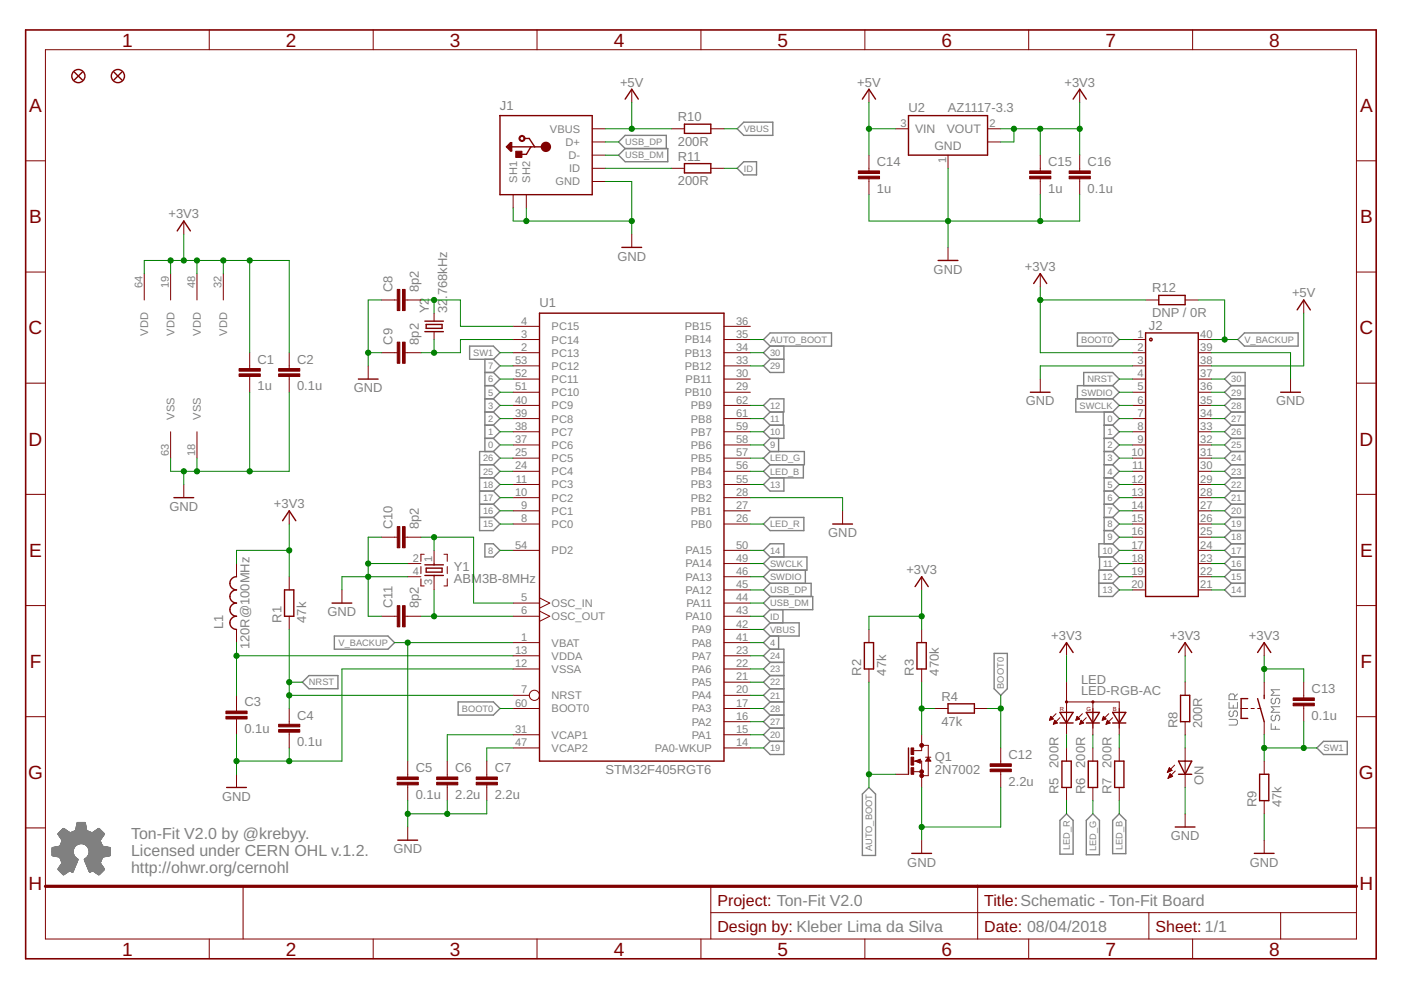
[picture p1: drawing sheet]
<svg xmlns="http://www.w3.org/2000/svg" width="297mm" height="210mm" viewBox="0 0 297 210" stroke-linecap="round" stroke-linejoin="round" font-family="sans-serif">
<defs><g id="words">
<g font-size="4" fill="#800000">
<text x="25.9" y="9.9">1</text>
<text x="60.6" y="9.9">2</text>
<text x="95.4" y="9.9">3</text>
<text x="130.1" y="9.9">4</text>
<text x="164.9" y="9.9">5</text>
<text x="199.6" y="9.9">6</text>
<text x="234.4" y="9.9">7</text>
<text x="269.1" y="9.9">8</text>
<text x="6.2" y="23.8">A</text>
<text x="288.4" y="23.8">A</text>
<text x="6.2" y="47.3">B</text>
<text x="288.4" y="47.3">B</text>
<text x="6.1" y="70.9">C</text>
<text x="288.2" y="70.9">C</text>
<text x="6.1" y="94.5">D</text>
<text x="288.2" y="94.5">D</text>
<text x="6.2" y="118">E</text>
<text x="288.4" y="118">E</text>
<text x="6.3" y="141.6">F</text>
<text x="288.5" y="141.6">F</text>
<text x="6" y="165.2">G</text>
<text x="288.1" y="165.2">G</text>
<text x="6.1" y="188.7">H</text>
<text x="288.2" y="188.7">H</text>
<text x="25.9" y="202.6">1</text>
<text x="60.6" y="202.6">2</text>
<text x="95.4" y="202.6">3</text>
<text x="130.1" y="202.6">4</text>
<text x="164.9" y="202.6">5</text>
<text x="199.6" y="202.6">6</text>
<text x="234.4" y="202.6">7</text>
<text x="269.1" y="202.6">8</text>
</g>
<g font-size="3.4" fill="#808080">
<text x="27.8" y="177.9">Ton-Fit V2.0 by @krebyy.</text>
<text x="27.8" y="181.5">Licensed under CERN OHL v.1.2.</text>
<text x="27.8" y="185.1">http://ohwr.org/cernohl</text>
</g>
<g font-size="3.4" fill="#800000">
<text x="152.1" y="192.1">Project: Ton-Fit V2.0</text>
<text x="152.1" y="197.7">Design by: Kleber Lima da Silva</text>
<text x="208.7" y="197.7">Date: 08/04/2018</text>
<text x="208.7" y="192.1">Title:Schematic - Ton-Fit Board</text>
<text x="245" y="197.7">Sheet: 1/1</text>
</g>
<g font-size="2.8" fill="#808080">
<text x="106" y="23.4">J1</text>
<text x="131.5" y="18.4">+5V</text>
<text x="181.8" y="18.4">+5V</text>
<text x="192.6" y="23.8">U2</text>
<text x="201" y="23.8">AZ1117-3.3</text>
<text x="225.7" y="18.4">+3V3</text>
<text x="143.7" y="25.7">R10</text>
<text x="143.7" y="30.9">200R</text>
<text x="143.7" y="34">R11</text>
<text x="185.9" y="35.3">C14</text>
<text x="222.2" y="35.3">C15</text>
<text x="230.6" y="35.3">C16</text>
<text x="143.7" y="39.3">200R</text>
<text x="185.9" y="40.8">1u</text>
<text x="222.2" y="40.8">1u</text>
<text x="230.6" y="40.8">0.1u</text>
<text x="35.7" y="46.3">+3V3</text>
<text x="130.9" y="55.2">GND</text>
<text x="197.9" y="58">GND</text>
<text x="217.3" y="57.5">+3V3</text>
<text x="83.2" y="61.9" transform="rotate(-90 83.2 61.9)">C8</text>
<text x="88.8" y="61.9" transform="rotate(-90 88.8 61.9)">8p2</text>
<text x="94.8" y="63.3" transform="rotate(-90 94.8 63.3)">.768kHz</text>
<text x="114.4" y="65">U1</text>
<text x="244.3" y="62">R12</text>
<text x="273.9" y="63.1">+5V</text>
<text x="90.9" y="66.4" transform="rotate(-90 90.9 66.4)">Y2</text>
<text x="94.8" y="66.4" transform="rotate(-90 94.8 66.4)">32</text>
<text x="243.6" y="69.9">J2</text>
<text x="244.3" y="67.2">DNP / 0R</text>
<text x="54.6" y="77.2">C1</text>
<text x="63" y="77.2">C2</text>
<text x="83.2" y="73.1" transform="rotate(-90 83.2 73.1)">C9</text>
<text x="88.8" y="73.1" transform="rotate(-90 88.8 73.1)">8p2</text>
<text x="54.6" y="82.7">1u</text>
<text x="63" y="82.7">0.1u</text>
<text x="75" y="83.2">GND</text>
<text x="217.5" y="86">GND</text>
<text x="270.6" y="86">GND</text>
<text x="58.1" y="107.8">+3V3</text>
<text x="35.9" y="108.3">GND</text>
<text x="83.2" y="112.2" transform="rotate(-90 83.2 112.2)">C10</text>
<text x="88.8" y="112.2" transform="rotate(-90 88.8 112.2)">8p2</text>
<text x="175.6" y="113.9">GND</text>
<text x="96.2" y="123.7">ABM3B-8MHz</text>
<text x="96.2" y="121.2">Y1</text>
<text x="192.2" y="121.7">+3V3</text>
<text x="69.4" y="130.7">GND</text>
<text x="83.2" y="129" transform="rotate(-90 83.2 129)">C11</text>
<text x="88.8" y="129" transform="rotate(-90 88.8 129)">8p2</text>
<text x="47.3" y="133.4" transform="rotate(-90 47.3 133.4)">L1</text>
<text x="52.9" y="137.7" transform="rotate(-90 52.9 137.7)">120R@100MHz</text>
<text x="59.7" y="132.1" transform="rotate(-90 59.7 132.1)">R1</text>
<text x="64.9" y="132.1" transform="rotate(-90 64.9 132.1)">47k</text>
<text x="222.9" y="135.7">+3V3</text>
<text x="248" y="135.7">+3V3</text>
<text x="264.8" y="135.7">+3V3</text>
<text x="182.6" y="143.2" transform="rotate(-90 182.6 143.2)">R2</text>
<text x="187.9" y="143.2" transform="rotate(-90 187.9 143.2)">47k</text>
<text x="193.8" y="143.2" transform="rotate(-90 193.8 143.2)">R3</text>
<text x="199" y="143.2" transform="rotate(-90 199 143.2)">470k</text>
<text x="51.8" y="149.8">C3</text>
<text x="199.6" y="148.6">R4</text>
<text x="229.2" y="147.4">LED-RGB-AC</text>
<text x="229.2" y="145">LED</text>
<text x="278.1" y="147">C13</text>
<text x="51.8" y="155.4">0.1u</text>
<text x="63" y="152.6">C4</text>
<text x="199.6" y="153.8">47k</text>
<text x="249.6" y="154.4" transform="rotate(-90 249.6 154.4)">R8</text>
<text x="254.9" y="154.4" transform="rotate(-90 254.9 154.4)">200R</text>
<text x="278.1" y="152.6">0.1u</text>
<text x="63" y="158.2">0.1u</text>
<text x="198.2" y="161.4">Q1</text>
<text x="213.8" y="161">C12</text>
<text x="88.1" y="163.8">C5</text>
<text x="96.5" y="163.8">C6</text>
<text x="104.9" y="163.8">C7</text>
<text x="128.4" y="164.2">STM32F405RGT6</text>
<text x="198.2" y="164.2">2N7002</text>
<text x="213.8" y="166.6">2.2u</text>
<text x="224.5" y="162.8" transform="rotate(-90 224.5 162.8)">200R</text>
<text x="230" y="162.8" transform="rotate(-90 230 162.8)">200R</text>
<text x="235.6" y="162.8" transform="rotate(-90 235.6 162.8)">200R</text>
<text x="255.2" y="166.4" transform="rotate(-90 255.2 166.4)">ON</text>
<text x="47.1" y="169.8">GND</text>
<text x="88.1" y="169.3">0.1u</text>
<text x="96.5" y="169.3">2.2u</text>
<text x="104.9" y="169.3">2.2u</text>
<text x="224.5" y="168.4" transform="rotate(-90 224.5 168.4)">R5</text>
<text x="230" y="168.4" transform="rotate(-90 230 168.4)">R6</text>
<text x="235.6" y="168.4" transform="rotate(-90 235.6 168.4)">R7</text>
<text x="266.4" y="171.2" transform="rotate(-90 266.4 171.2)">R9</text>
<text x="271.7" y="171.2" transform="rotate(-90 271.7 171.2)">47k</text>
<text x="248.2" y="178.1">GND</text>
<text x="83.4" y="180.9">GND</text>
<text x="192.4" y="183.7">GND</text>
<text x="265" y="183.7">GND</text>
</g>
<g font-size="2.6" fill="#808080">
<text x="194" y="28.2">VIN</text>
<text x="200.7" y="28.2">VOUT</text>
<text x="198.1" y="31.8">GND</text>
</g>
<g font-size="2.3" fill="#808080">
<text x="116.6" y="28.1">VBUS</text>
<text x="190.9" y="26.9">3</text>
<text x="209.8" y="26.9">2</text>
<text x="119.9" y="30.9">D+</text>
<text x="120.5" y="33.7">D-</text>
<text x="200.6" y="34.6" transform="rotate(-90 200.6 34.6)">1</text>
<text x="109.6" y="38.7" transform="rotate(-90 109.6 38.7)">SH1</text>
<text x="112.4" y="38.7" transform="rotate(-90 112.4 38.7)">SH2</text>
<text x="117.8" y="39.3">GND</text>
<text x="120.6" y="36.5">ID</text>
<text x="30.2" y="61" transform="rotate(-90 30.2 61)">64</text>
<text x="35.8" y="61" transform="rotate(-90 35.8 61)">19</text>
<text x="41.4" y="61" transform="rotate(-90 41.4 61)">48</text>
<text x="47" y="61" transform="rotate(-90 47 61)">32</text>
<text x="31.4" y="71.1" transform="rotate(-90 31.4 71.1)">VDD</text>
<text x="37" y="71.1" transform="rotate(-90 37 71.1)">VDD</text>
<text x="42.6" y="71.1" transform="rotate(-90 42.6 71.1)">VDD</text>
<text x="48.2" y="71.1" transform="rotate(-90 48.2 71.1)">VDD</text>
<text x="110.5" y="71.6">3</text>
<text x="110.5" y="68.8">4</text>
<text x="117" y="70">PC15</text>
<text x="145.2" y="70">PB15</text>
<text x="156.1" y="71.6">35</text>
<text x="156.1" y="68.8">36</text>
<text x="241.2" y="71.6">1</text>
<text x="254.5" y="71.6">40</text>
<text x="109.2" y="77.2">53</text>
<text x="110.5" y="74.4">2</text>
<text x="117" y="75.6">PC13</text>
<text x="117" y="72.8">PC14</text>
<text x="145.2" y="75.6">PB13</text>
<text x="145.2" y="72.8">PB14</text>
<text x="156.1" y="77.2">33</text>
<text x="156.1" y="74.4">34</text>
<text x="241.2" y="74.4">2</text>
<text x="241.2" y="77.2">3</text>
<text x="254.5" y="77.2">38</text>
<text x="254.5" y="74.4">39</text>
<text x="109.2" y="82.8">51</text>
<text x="109.2" y="80">52</text>
<text x="117" y="81.2">PC11</text>
<text x="117" y="78.4">PC12</text>
<text x="145.2" y="78.4">PB12</text>
<text x="145.4" y="81.2">PB11</text>
<text x="156.1" y="82.8">29</text>
<text x="156.1" y="80">30</text>
<text x="241.2" y="80">4</text>
<text x="241.2" y="82.8">5</text>
<text x="254.5" y="82.8">36</text>
<text x="254.5" y="80">37</text>
<text x="37" y="89" transform="rotate(-90 37 89)">VSS</text>
<text x="42.6" y="89" transform="rotate(-90 42.6 89)">VSS</text>
<text x="109.2" y="88.4">39</text>
<text x="109.2" y="85.6">40</text>
<text x="117" y="89.6">PC8</text>
<text x="117" y="86.8">PC9</text>
<text x="117" y="84">PC10</text>
<text x="145.2" y="84">PB10</text>
<text x="146.5" y="89.6">PB8</text>
<text x="146.5" y="86.8">PB9</text>
<text x="156.1" y="88.4">61</text>
<text x="156.1" y="85.6">62</text>
<text x="241.2" y="85.6">6</text>
<text x="241.2" y="88.4">7</text>
<text x="254.5" y="88.4">34</text>
<text x="254.5" y="85.6">35</text>
<text x="109.2" y="94">37</text>
<text x="109.2" y="91.2">38</text>
<text x="117" y="95.2">PC6</text>
<text x="117" y="92.4">PC7</text>
<text x="146.5" y="95.2">PB6</text>
<text x="146.5" y="92.4">PB7</text>
<text x="156.1" y="94">58</text>
<text x="156.1" y="91.2">59</text>
<text x="241.2" y="91.2">8</text>
<text x="241.2" y="94">9</text>
<text x="254.5" y="94">32</text>
<text x="254.5" y="91.2">33</text>
<text x="35.8" y="96.7" transform="rotate(-90 35.8 96.7)">63</text>
<text x="41.4" y="96.7" transform="rotate(-90 41.4 96.7)">18</text>
<text x="109.2" y="99.5">24</text>
<text x="109.2" y="96.7">25</text>
<text x="117" y="100.8">PC4</text>
<text x="117" y="98">PC5</text>
<text x="146.5" y="100.8">PB4</text>
<text x="146.5" y="98">PB5</text>
<text x="156.1" y="99.5">56</text>
<text x="156.1" y="96.7">57</text>
<text x="239.9" y="96.7">10</text>
<text x="240.1" y="99.5">11</text>
<text x="254.5" y="99.5">30</text>
<text x="254.5" y="96.7">31</text>
<text x="109.2" y="105.1">10</text>
<text x="109.4" y="102.3">11</text>
<text x="110.5" y="107.9">9</text>
<text x="117" y="106.4">PC2</text>
<text x="117" y="103.6">PC3</text>
<text x="146.5" y="106.3">PB2</text>
<text x="146.5" y="103.6">PB3</text>
<text x="156.1" y="107.9">27</text>
<text x="156.1" y="105.1">28</text>
<text x="156.1" y="102.3">55</text>
<text x="239.9" y="102.3">12</text>
<text x="239.9" y="105.1">13</text>
<text x="239.9" y="107.9">14</text>
<text x="254.5" y="107.9">27</text>
<text x="254.5" y="105.1">28</text>
<text x="254.5" y="102.3">29</text>
<text x="110.5" y="110.7">8</text>
<text x="117" y="111.9">PC0</text>
<text x="117" y="109.1">PC1</text>
<text x="146.5" y="111.9">PB0</text>
<text x="146.5" y="109.1">PB1</text>
<text x="156.1" y="110.7">26</text>
<text x="239.9" y="110.7">15</text>
<text x="239.9" y="113.5">16</text>
<text x="254.5" y="113.5">25</text>
<text x="254.5" y="110.7">26</text>
<text x="87.5" y="119.1">2</text>
<text x="91.7" y="119.1" transform="rotate(-90 91.7 119.1)">1</text>
<text x="109.2" y="116.3">54</text>
<text x="117" y="117.5">PD2</text>
<text x="145.4" y="117.5">PA15</text>
<text x="156.1" y="119.1">49</text>
<text x="156.1" y="116.3">50</text>
<text x="239.9" y="116.3">17</text>
<text x="239.9" y="119.1">18</text>
<text x="254.5" y="119.1">23</text>
<text x="254.5" y="116.3">24</text>
<text x="87.5" y="121.9">4</text>
<text x="91.7" y="124" transform="rotate(-90 91.7 124)">3</text>
<text x="145.4" y="123.1">PA13</text>
<text x="145.4" y="120.3">PA14</text>
<text x="145.4" y="125.9">PA12</text>
<text x="156.1" y="121.9">46</text>
<text x="156.1" y="124.7">45</text>
<text x="239.9" y="121.9">19</text>
<text x="239.9" y="124.7">20</text>
<text x="254.5" y="124.7">21</text>
<text x="254.5" y="121.9">22</text>
<text x="110.5" y="127.5">5</text>
<text x="110.5" y="130.3">6</text>
<text x="117" y="128.7">OSC_IN</text>
<text x="117" y="131.5">OSC_OUT</text>
<text x="145.4" y="131.5">PA10</text>
<text x="145.5" y="128.7">PA11</text>
<text x="156.1" y="130.3">43</text>
<text x="156.1" y="127.5">44</text>
<text x="110.5" y="135.9">1</text>
<text x="117" y="137.1">VBAT</text>
<text x="146.7" y="134.3">PA9</text>
<text x="146.7" y="137.1">PA8</text>
<text x="156.1" y="133.1">42</text>
<text x="156.1" y="135.9">41</text>
<text x="109.2" y="138.6">13</text>
<text x="109.2" y="141.4">12</text>
<text x="117" y="139.9">VDDA</text>
<text x="117" y="142.7">VSSA</text>
<text x="146.7" y="142.7">PA6</text>
<text x="146.7" y="139.9">PA7</text>
<text x="156.1" y="141.4">22</text>
<text x="156.1" y="138.6">23</text>
<text x="109.2" y="149.8">60</text>
<text x="110.5" y="147">7</text>
<text x="117" y="148.3">NRST</text>
<text x="146.7" y="148.3">PA4</text>
<text x="146.7" y="145.5">PA5</text>
<text x="156.1" y="149.8">17</text>
<text x="156.1" y="147">20</text>
<text x="156.1" y="144.2">21</text>
<text x="109.2" y="155.4">31</text>
<text x="117" y="151">BOOT0</text>
<text x="146.7" y="153.8">PA2</text>
<text x="146.7" y="151">PA3</text>
<text x="156.1" y="155.4">15</text>
<text x="156.1" y="152.6">16</text>
<text x="109.2" y="158.2">47</text>
<text x="117" y="156.6">VCAP1</text>
<text x="117" y="159.4">VCAP2</text>
<text x="138.8" y="159.4">PA0-WKUP</text>
<text x="146.7" y="156.6">PA1</text>
<text x="156.1" y="158.2">14</text>
</g>
<g font-size="2" fill="#808080">
<text x="157.7" y="28">VBUS</text>
<text x="132.5" y="30.8">USB_DP</text>
<text x="132.5" y="33.6">USB_DM</text>
<text x="157.7" y="36.4">ID</text>
<text x="100.3" y="75.5">SW1</text>
<text x="163.3" y="72.7">AUTO_BOOT</text>
<text x="163.3" y="75.5">30</text>
<text x="229.2" y="72.7">BOOT0</text>
<text x="263.8" y="72.7">V_BACKUP</text>
<text x="103.5" y="83.9">5</text>
<text x="103.5" y="78.3">7</text>
<text x="103.5" y="81.1">6</text>
<text x="163.3" y="78.3">29</text>
<text x="229.2" y="83.9">SWDIO</text>
<text x="230.6" y="81.1">NRST</text>
<text x="261.1" y="83.9">29</text>
<text x="261.1" y="81.1">30</text>
<text x="103.5" y="89.5">2</text>
<text x="103.5" y="86.7">3</text>
<text x="163.3" y="89.5">11</text>
<text x="163.3" y="86.7">12</text>
<text x="228.9" y="86.7">SWCLK</text>
<text x="234.8" y="89.5">0</text>
<text x="261.1" y="86.7">28</text>
<text x="261.1" y="89.5">27</text>
<text x="103.5" y="92.2">1</text>
<text x="103.5" y="95">0</text>
<text x="163.3" y="92.2">10</text>
<text x="163.3" y="95">9</text>
<text x="234.8" y="92.2">1</text>
<text x="234.8" y="95">2</text>
<text x="261.1" y="92.2">26</text>
<text x="261.1" y="95">25</text>
<text x="102.4" y="97.8">26</text>
<text x="102.4" y="100.6">25</text>
<text x="163.3" y="97.8">LED_G</text>
<text x="163.3" y="100.6">LED_B</text>
<text x="234.8" y="97.8">3</text>
<text x="234.8" y="100.6">4</text>
<text x="261.1" y="97.8">24</text>
<text x="261.1" y="100.6">23</text>
<text x="102.4" y="103.4">18</text>
<text x="102.4" y="106.2">17</text>
<text x="163.3" y="103.4">13</text>
<text x="234.8" y="103.4">5</text>
<text x="234.8" y="106.2">6</text>
<text x="261.1" y="103.4">22</text>
<text x="261.1" y="106.2">21</text>
<text x="102.4" y="111.8">15</text>
<text x="102.4" y="109">16</text>
<text x="163.3" y="111.8">LED_R</text>
<text x="234.8" y="111.8">8</text>
<text x="234.8" y="109">7</text>
<text x="261.1" y="109">20</text>
<text x="261.1" y="111.8">19</text>
<text x="103.5" y="117.4">8</text>
<text x="163.3" y="117.4">14</text>
<text x="233.7" y="117.4">10</text>
<text x="234.8" y="114.6">9</text>
<text x="261.1" y="114.6">18</text>
<text x="261.1" y="117.4">17</text>
<text x="163.3" y="125.8">USB_DP</text>
<text x="163.3" y="123">SWDIO</text>
<text x="163.3" y="120.2">SWCLK</text>
<text x="233.7" y="123">12</text>
<text x="233.7" y="125.8">13</text>
<text x="233.9" y="120.2">11</text>
<text x="261.1" y="125.8">14</text>
<text x="261.1" y="123">15</text>
<text x="261.1" y="120.2">16</text>
<text x="163.3" y="128.6">USB_DM</text>
<text x="163.3" y="131.4">ID</text>
<text x="71.8" y="136.9">V_BACKUP</text>
<text x="163.3" y="134.1">VBUS</text>
<text x="163.3" y="136.9">4</text>
<text x="163.3" y="139.7">24</text>
<text x="163.3" y="142.5">23</text>
<text x="65.5" y="145.3">NRST</text>
<text x="163.3" y="145.3">22</text>
<text x="163.3" y="148.1">21</text>
<text x="212.9" y="146" transform="rotate(-90 212.9 146)">BOOT0</text>
<text x="97.9" y="150.9">BOOT0</text>
<text x="163.3" y="150.9">28</text>
<text x="163.3" y="153.7">27</text>
<text x="163.3" y="156.5">20</text>
<text x="163.3" y="159.3">19</text>
<text x="280.6" y="159.3">SW1</text>
<text x="184.9" y="180.5" transform="rotate(-90 184.9 180.5)">AUTO_BOOT</text>
<text x="226.8" y="180.3" transform="rotate(-90 226.8 180.3)">LED_R</text>
<text x="232.4" y="180.4" transform="rotate(-90 232.4 180.4)">LED_G</text>
<text x="238" y="180.2" transform="rotate(-90 238 180.2)">LED_B</text>
</g>
<g font-size="1.2" fill="#800000">
<text x="224.7" y="150.8">R</text>
<text x="230.3" y="150.8">G</text>
<text x="235.9" y="150.8">B</text>
</g>
</g></defs>
<g fill="#808080" stroke="#808080" stroke-width=".21">
<path d="M13.4 185.4l.1 .1z"/>
<path d="M20.9 185.4l.1 .1z"/>
<path d="M13.4 185.4l.2 .1z"/>
<path d="M20.8 185.4l.3 .1z"/>
<path d="M13.3 185.4h.4z"/>
<path d="M20.8 185.4h.3z"/>
<path d="M20.7 185.4h.4z"/>
<path d="M13.3 185.3l.4 .1z"/>
<path d="M20.7 185.3l.5 .1z"/>
<path d="M13.2 185.3h.6z"/>
<path d="M20.6 185.3h.6z"/>
<path d="M20.6 185.3h.7z"/>
<path d="M13.2 185.2l.7 .1z"/>
<path d="M20.6 185.2l.7 .1z"/>
<path d="M13.1 185.2h.8z"/>
<path d="M20.5 185.2h.8z"/>
<path d="M13.1 185.2h.9z"/>
<path d="M13.1 185.1l.9 .1z"/>
<path d="M20.4 185.1l.9 .1z"/>
<path d="M13 185.1h1.1z"/>
<path d="M20.4 185.1h1z"/>
<path d="M20.3 185.1h1.1z"/>
<path d="M13 185l1.2 .1z"/>
<path d="M20.3 185l1.2 .1z"/>
<path d="M13 185h1.2z"/>
<path d="M20.2 185h1.3z"/>
<path d="M12.9 185h1.4z"/>
<path d="M12.9 184.9l1.4 .1z"/>
<path d="M20.1 184.9l1.4 .1z"/>
<path d="M12.8 184.9l1.5 .1z"/>
<path d="M15.3 184.9l.1 .1z"/>
<path d="M20.1 184.9l1.5 .1z"/>
<path d="M12.8 184.9h1.6z"/>
<path d="M15.3 184.9h.2z"/>
<path d="M19 184.9h.1z"/>
<path d="M20 184.9h1.6z"/>
<path d="M12.8 184.8l1.6 .1z"/>
<path d="M15.2 184.8l.3 .1z"/>
<path d="M19 184.8l.2 .1z"/>
<path d="M20 184.8l1.6 .1z"/>
<path d="M12.8 184.8l1.7 .1z"/>
<path d="M18.9 184.8l.3 .1z"/>
<path d="M20 184.8l1.7 .1z"/>
<path d="M12.7 184.8h1.8z"/>
<path d="M15.1 184.8h.4z"/>
<path d="M18.9 184.8h.4z"/>
<path d="M19.9 184.8h1.8z"/>
<path d="M15 184.8h.5z"/>
<path d="M18.9 184.8h.5z"/>
<path d="M12.7 184.7l1.9 .1z"/>
<path d="M15 184.7l.5 .1z"/>
<path d="M18.9 184.7l.5 .1z"/>
<path d="M19.8 184.7l1.9 .1z"/>
<path d="M14.9 184.7l.6 .1z"/>
<path d="M18.9 184.7l.6 .1z"/>
<path d="M19.8 184.7l2 .1z"/>
<path d="M12.6 184.7h2.1z"/>
<path d="M14.9 184.7h.6z"/>
<path d="M18.9 184.7h.6z"/>
<path d="M19.8 184.7h2z"/>
<path d="M14.8 184.7h.8z"/>
<path d="M18.9 184.7h.7z"/>
<path d="M19.7 184.7h2.1z"/>
<path d="M12.6 184.6l3 .1z"/>
<path d="M18.9 184.6l3 .1z"/>
<path d="M12.6 184.6h3z"/>
<path d="M18.8 184.6h3.1z"/>
<path d="M12.5 184.6h3.1z"/>
<path d="M12.5 184.5l3.1 .1z"/>
<path d="M18.8 184.5l3.2 .1z"/>
<path d="M12.4 184.5h3.2z"/>
<path d="M18.8 184.5h3.2z"/>
<path d="M12.4 184.4l3.2 .1z"/>
<path d="M18.8 184.4l3.2 .1z"/>
<path d="M12.4 184.4h3.3z"/>
<path d="M18.7 184.4h3.4z"/>
<path d="M12.3 184.4h3.4z"/>
<path d="M18.8 184.4h3.3z"/>
<path d="M12.3 184.3l3.4 .1z"/>
<path d="M18.7 184.3l3.4 .1z"/>
<path d="M12.3 184.3h3.4z"/>
<path d="M18.7 184.3h3.5z"/>
<path d="M18.7 184.3h3.4z"/>
<path d="M12.3 184.2l3.4 .1z"/>
<path d="M18.7 184.2l3.4 .1z"/>
<path d="M12.3 184.2h3.5z"/>
<path d="M18.7 184.2h3.4z"/>
<path d="M12.3 184.1l3.5 .1z"/>
<path d="M18.6 184.1l3.5 .1z"/>
<path d="M12.4 184.1h3.4z"/>
<path d="M18.6 184.1h3.5z"/>
<path d="M18.6 184.1h3.4z"/>
<path d="M12.4 184l3.4 .1z"/>
<path d="M18.6 184l3.4 .1z"/>
<path d="M12.4 184h3.4z"/>
<path d="M18.6 184h3.4z"/>
<path d="M12.5 184h3.4z"/>
<path d="M18.6 184h3.3z"/>
<path d="M12.5 183.9l3.3 .1z"/>
<path d="M18.5 183.9l3.4 .1z"/>
<path d="M12.5 183.9h3.4z"/>
<path d="M18.6 183.9h3.3z"/>
<path d="M18.5 183.9h3.4z"/>
<path d="M12.6 183.8l3.3 .1z"/>
<path d="M18.5 183.8l3.4 .1z"/>
<path d="M12.6 183.8h3.3z"/>
<path d="M18.5 183.8h3.3z"/>
<path d="M12.6 183.7l3.3 .1z"/>
<path d="M18.5 183.7l3.3 .1z"/>
<path d="M12.6 183.7h3.4z"/>
<path d="M18.5 183.7h3.3z"/>
<path d="M12.7 183.7h3.3z"/>
<path d="M18.4 183.7h3.3z"/>
<path d="M12.7 183.6l3.3 .1z"/>
<path d="M18.5 183.6l3.2 .1z"/>
<path d="M12.7 183.6h3.3z"/>
<path d="M18.4 183.6h3.3z"/>
<path d="M12.7 183.5l3.3 .1z"/>
<path d="M18.4 183.5l3.3 .1z"/>
<path d="M12.8 183.5l3.2 .1z"/>
<path d="M18.4 183.5l3.2 .1z"/>
<path d="M12.8 183.5h3.2z"/>
<path d="M18.4 183.5h3.2z"/>
<path d="M12.8 183.4l3.3 .1z"/>
<path d="M18.4 183.4l3.2 .1z"/>
<path d="M18.3 183.4l3.3 .1z"/>
<path d="M12.8 183.4h3.3z"/>
<path d="M18.3 183.4h3.2z"/>
<path d="M12.9 183.3l3.2 .1z"/>
<path d="M18.3 183.3l3.2 .1z"/>
<path d="M13 183.3h3.1z"/>
<path d="M18.3 183.3h3.2z"/>
<path d="M13 183.2l3.2 .1z"/>
<path d="M18.3 183.2l3.2 .1z"/>
<path d="M13 183.2h3.2z"/>
<path d="M18.3 183.2h3.1z"/>
<path d="M18.2 183.2h3.2z"/>
<path d="M13.1 183.1l3.1 .1z"/>
<path d="M18.2 183.1l3.2 .1z"/>
<path d="M13.1 183.1h3.1z"/>
<path d="M18.2 183.1h3.2z"/>
<path d="M13.1 183l3.1 .1z"/>
<path d="M18.2 183l3.1 .1z"/>
<path d="M13.1 183h3.1z"/>
<path d="M18.2 183h3.1z"/>
<path d="M13.1 183h3.2z"/>
<path d="M13.1 182.9l3.2 .1z"/>
<path d="M18.1 182.9l3.2 .1z"/>
<path d="M13.1 182.9h3.2z"/>
<path d="M18.1 182.9h3.2z"/>
<path d="M13.1 182.8l3.2 .1z"/>
<path d="M18.1 182.8l3.2 .1z"/>
<path d="M13.1 182.8h3.2z"/>
<path d="M18.1 182.8h3.2z"/>
<path d="M13.1 182.7l3.3 .1z"/>
<path d="M18.1 182.7l3.2 .1z"/>
<path d="M13 182.7l3.4 .1z"/>
<path d="M18 182.7l3.4 .1z"/>
<path d="M13 182.7h3.4z"/>
<path d="M18 182.7h3.4z"/>
<path d="M13 182.6l3.4 .1z"/>
<path d="M18 182.6l3.4 .1z"/>
<path d="M13 182.6h3.4z"/>
<path d="M18 182.6h3.4z"/>
<path d="M13 182.5l3.4 .1z"/>
<path d="M18 182.5l3.4 .1z"/>
<path d="M13 182.5h3.4z"/>
<path d="M18 182.5h3.4z"/>
<path d="M13 182.5h3.5z"/>
<path d="M17.9 182.5h3.6z"/>
<path d="M12.9 182.4l3.6 .1z"/>
<path d="M17.9 182.4l3.6 .1z"/>
<path d="M12.9 182.4h3.6z"/>
<path d="M17.9 182.4h3.6z"/>
<path d="M12.9 182.3l3.6 .1z"/>
<path d="M17.9 182.3l3.6 .1z"/>
<path d="M12.9 182.3h3.6z"/>
<path d="M17.9 182.3h3.6z"/>
<path d="M12.9 182.2l3.7 .1z"/>
<path d="M17.8 182.2l3.8 .1z"/>
<path d="M12.9 182.2h3.7z"/>
<path d="M17.9 182.2h3.7z"/>
<path d="M12.8 182.2h3.8z"/>
<path d="M12.8 182.1l3.7 .1z"/>
<path d="M17.9 182.1l3.7 .1z"/>
<path d="M12.8 182.1h3.6z"/>
<path d="M18 182.1h3.6z"/>
<path d="M12.8 182l3.5 .1z"/>
<path d="M18.1 182l3.5 .1z"/>
<path d="M18.1 182l3.6 .1z"/>
<path d="M12.7 182h3.6z"/>
<path d="M18.1 182h3.6z"/>
<path d="M12.8 181.9l3.4 .1z"/>
<path d="M18.2 181.9l3.5 .1z"/>
<path d="M12.7 181.9l3.5 .1z"/>
<path d="M12.7 181.9h3.5z"/>
<path d="M18.2 181.9h3.5z"/>
<path d="M12.7 181.9h3.4z"/>
<path d="M18.3 181.9h3.4z"/>
<path d="M12.7 181.8l3.4 .1z"/>
<path d="M18.3 181.8l3.4 .1z"/>
<path d="M12.7 181.8h3.4z"/>
<path d="M18.4 181.8h3.3z"/>
<path d="M12.7 181.8h3.3z"/>
<path d="M18.4 181.8h3.4z"/>
<path d="M12.6 181.7l3.4 .1z"/>
<path d="M18.4 181.7l3.4 .1z"/>
<path d="M12.6 181.7h3.4z"/>
<path d="M18.5 181.7h3.3z"/>
<path d="M12.5 181.7h3.4z"/>
<path d="M18.5 181.7h3.5z"/>
<path d="M12.3 181.7h3.6z"/>
<path d="M18.5 181.7h3.6z"/>
<path d="M12.1 181.6l3.8 .1z"/>
<path d="M18.5 181.6l3.7 .1z"/>
<path d="M12 181.6h3.8z"/>
<path d="M18.6 181.6h3.8z"/>
<path d="M11.9 181.6h3.9z"/>
<path d="M18.6 181.6h4z"/>
<path d="M11.7 181.5l4.1 .1z"/>
<path d="M18.6 181.5l4.1 .1z"/>
<path d="M11.6 181.5h4.2z"/>
<path d="M18.6 181.5h4.3z"/>
<path d="M11.4 181.5h4.4z"/>
<path d="M18.6 181.5h4.4z"/>
<path d="M11.2 181.4l4.6 .1z"/>
<path d="M18.6 181.4l4.6 .1z"/>
<path d="M11.1 181.4l4.6 .1z"/>
<path d="M18.6 181.4l4.7 .1z"/>
<path d="M11.1 181.4h4.6z"/>
<path d="M18.7 181.4h4.6z"/>
<path d="M11 181.4h4.7z"/>
<path d="M11 181.3l4.7 .1z"/>
<path d="M18.7 181.3l4.7 .1z"/>
<path d="M11 181.3h4.7z"/>
<path d="M18.7 181.3h4.7z"/>
<path d="M11 181.2l4.7 .1z"/>
<path d="M18.8 181.2l4.6 .1z"/>
<path d="M11 181.2h4.7z"/>
<path d="M18.8 181.2h4.6z"/>
<path d="M11 181.2h4.6z"/>
<path d="M11 181.1l4.6 .1z"/>
<path d="M18.8 181.1l4.6 .1z"/>
<path d="M11 181.1h4.6z"/>
<path d="M18.8 181.1h4.6z"/>
<path d="M11 181l4.6 .1z"/>
<path d="M18.8 181l4.6 .1z"/>
<path d="M11 181h4.6z"/>
<path d="M18.8 181h4.6z"/>
<path d="M18.9 181h4.5z"/>
<path d="M11 180.9l4.6 .1z"/>
<path d="M18.9 180.9l4.5 .1z"/>
<path d="M11 180.9h4.5z"/>
<path d="M18.9 180.9h4.5z"/>
<path d="M11 180.8l4.5 .1z"/>
<path d="M18.9 180.8l4.5 .1z"/>
<path d="M11 180.8h4.5z"/>
<path d="M18.9 180.8h4.5z"/>
<path d="M11 180.7l4.5 .1z"/>
<path d="M18.9 180.7l4.5 .1z"/>
<path d="M11 180.7h4.5z"/>
<path d="M18.9 180.7h4.5z"/>
<path d="M11 180.6l4.5 .1z"/>
<path d="M18.9 180.6l4.5 .1z"/>
<path d="M11 180.6h4.5z"/>
<path d="M18.9 180.6h4.5z"/>
<path d="M11 180.5l4.5 .1z"/>
<path d="M18.9 180.5l4.5 .1z"/>
<path d="M11 180.5h4.5z"/>
<path d="M18.9 180.5h4.5z"/>
<path d="M11 180.4l4.5 .1z"/>
<path d="M18.9 180.4l4.5 .1z"/>
<path d="M11 180.4h4.5z"/>
<path d="M18.9 180.4h4.5z"/>
<path d="M11 180.3l4.5 .1z"/>
<path d="M18.9 180.3l4.5 .1z"/>
<path d="M11 180.3h4.5z"/>
<path d="M18.9 180.3h4.5z"/>
<path d="M11 180.2l4.5 .1z"/>
<path d="M18.9 180.2l4.5 .1z"/>
<path d="M11 180.2h4.5z"/>
<path d="M18.9 180.2h4.5z"/>
<path d="M11 180.2h4.6z"/>
<path d="M11 180.1l4.6 .1z"/>
<path d="M18.8 180.1l4.6 .1z"/>
<path d="M11 180.1h4.6z"/>
<path d="M18.8 180.1h4.6z"/>
<path d="M11 180l4.6 .1z"/>
<path d="M18.8 180l4.6 .1z"/>
<path d="M11 180h4.6z"/>
<path d="M18.8 180h4.6z"/>
<path d="M11 179.9l4.6 .1z"/>
<path d="M18.8 179.9l4.6 .1z"/>
<path d="M11 179.9h4.7z"/>
<path d="M18.7 179.9h4.7z"/>
<path d="M11 179.8l4.7 .1z"/>
<path d="M18.7 179.8l4.7 .1z"/>
<path d="M11 179.8h4.7z"/>
<path d="M18.7 179.8h4.7z"/>
<path d="M11 179.7l4.7 .1z"/>
<path d="M18.7 179.7l4.6 .1z"/>
<path d="M11.1 179.7h4.6z"/>
<path d="M18.7 179.7h4.7z"/>
<path d="M18.6 179.7h4.7z"/>
<path d="M11.2 179.7h4.5z"/>
<path d="M18.6 179.7h4.6z"/>
<path d="M11.3 179.6l4.5 .1z"/>
<path d="M18.6 179.6l4.5 .1z"/>
<path d="M11.5 179.6h4.3z"/>
<path d="M18.6 179.6h4.3z"/>
<path d="M11.6 179.6h4.2z"/>
<path d="M18.6 179.6h4.2z"/>
<path d="M11.8 179.6h4z"/>
<path d="M18.6 179.6h4z"/>
<path d="M11.9 179.5l4 .1z"/>
<path d="M18.6 179.5l3.9 .1z"/>
<path d="M12.1 179.5h3.8z"/>
<path d="M18.5 179.5h3.8z"/>
<path d="M12.3 179.5h3.6z"/>
<path d="M18.5 179.5h3.7z"/>
<path d="M12.4 179.4l3.5 .1z"/>
<path d="M18.5 179.4l3.5 .1z"/>
<path d="M12.5 179.4l3.5 .1z"/>
<path d="M18.5 179.4l3.4 .1z"/>
<path d="M12.6 179.4h3.4z"/>
<path d="M18.4 179.4h3.4z"/>
<path d="M12.7 179.3l3.3 .1z"/>
<path d="M18.4 179.3l3.4 .1z"/>
<path d="M18.4 179.3l3.3 .1z"/>
<path d="M12.7 179.3h3.4z"/>
<path d="M18.4 179.3h3.3z"/>
<path d="M18.3 179.3h3.4z"/>
<path d="M12.7 179.2l3.4 .1z"/>
<path d="M18.3 179.2l3.4 .1z"/>
<path d="M12.8 179.2l3.4 .1z"/>
<path d="M18.2 179.2l3.5 .1z"/>
<path d="M12.8 179.2h3.4z"/>
<path d="M18.2 179.2h3.5z"/>
<path d="M12.8 179.2h3.5z"/>
<path d="M18.2 179.2h3.4z"/>
<path d="M12.8 179.1l3.5 .1z"/>
<path d="M18.1 179.1l3.5 .1z"/>
<path d="M12.8 179.1h3.6z"/>
<path d="M18.1 179.1h3.5z"/>
<path d="M12.8 179l3.6 .1z"/>
<path d="M18 179l3.6 .1z"/>
<path d="M12.9 179h3.6z"/>
<path d="M17.9 179h3.7z"/>
<path d="M12.8 179h3.8z"/>
<path d="M17.8 179h3.7z"/>
<path d="M12.9 178.9l3.8 .1z"/>
<path d="M17.7 178.9l3.8 .1z"/>
<path d="M12.9 178.9h3.9z"/>
<path d="M17.6 178.9h3.9z"/>
<path d="M12.9 178.9h4.1z"/>
<path d="M17.5 178.9h4z"/>
<path d="M12.9 178.9h8.6z"/>
<path d="M12.9 178.8l8.6 .1z"/>
<path d="M12.9 178.8h8.6z"/>
<path d="M13 178.8h8.5z"/>
<path d="M13 178.7l8.5 .1z"/>
<path d="M13 178.7l8.4 .1z"/>
<path d="M13 178.7h8.4z"/>
<path d="M13 178.6l8.4 .1z"/>
<path d="M13 178.6h8.4z"/>
<path d="M13 178.5l8.4 .1z"/>
<path d="M13.1 178.5l8.3 .1z"/>
<path d="M13.1 178.5h8.2z"/>
<path d="M13.1 178.4l8.2 .1z"/>
<path d="M13.1 178.4h8.2z"/>
<path d="M13.1 178.3l8.2 .1z"/>
<path d="M13.2 178.3h8.1z"/>
<path d="M13.2 178.2l8.1 .1z"/>
<path d="M13.2 178.2h8.1z"/>
<path d="M13.1 178.1l8.2 .1z"/>
<path d="M13.1 178.1h8.2z"/>
<path d="M13.1 178l8.2 .1z"/>
<path d="M13.1 178h8.3z"/>
<path d="M13 177.9l8.4 .1z"/>
<path d="M13 177.9h8.4z"/>
<path d="M13 177.8l8.5 .1z"/>
<path d="M12.9 177.8h8.6z"/>
<path d="M12.9 177.7l8.6 .1z"/>
<path d="M12.9 177.7h8.6z"/>
<path d="M12.8 177.7h8.8z"/>
<path d="M12.8 177.6l8.8 .1z"/>
<path d="M12.8 177.6h8.8z"/>
<path d="M12.8 177.6h8.9z"/>
<path d="M12.7 177.5l9 .1z"/>
<path d="M12.7 177.5h9z"/>
<path d="M12.7 177.4l9 .1z"/>
<path d="M12.7 177.4h9.1z"/>
<path d="M12.6 177.4h9.2z"/>
<path d="M12.6 177.3l9.2 .1z"/>
<path d="M12.6 177.3h9.2z"/>
<path d="M12.6 177.2l9.3 .1z"/>
<path d="M12.5 177.2h9.4z"/>
<path d="M12.5 177.1l9.4 .1z"/>
<path d="M12.4 177.1h9.6z"/>
<path d="M12.4 177l9.6 .1z"/>
<path d="M12.4 177h9.6z"/>
<path d="M12.4 177h9.7z"/>
<path d="M12.3 177h9.8z"/>
<path d="M12.3 176.9l9.8 .1z"/>
<path d="M12.3 176.9h9.8z"/>
<path d="M12.3 176.8l9.8 .1z"/>
<path d="M12.3 176.8h9.8z"/>
<path d="M12.3 176.7l9.8 .1z"/>
<path d="M12.3 176.7h9.8z"/>
<path d="M12.4 176.7h9.7z"/>
<path d="M12.4 176.6l9.6 .1z"/>
<path d="M12.4 176.6h9.6z"/>
<path d="M12.5 176.6h9.4z"/>
<path d="M12.5 176.5l2.4 .1z"/>
<path d="M14.9 176.5l7 .1z"/>
<path d="M12.5 176.5l2.3 .1z"/>
<path d="M15 176.5l4.4 .1z"/>
<path d="M19.6 176.5l2.3 .1z"/>
<path d="M12.6 176.5h2.2z"/>
<path d="M15 176.5h4.4z"/>
<path d="M19.6 176.5h2.2z"/>
<path d="M12.6 176.4l2.1 .1z"/>
<path d="M15.1 176.4l4.2 .1z"/>
<path d="M19.7 176.4l2.1 .1z"/>
<path d="M15.2 176.4l4 .1z"/>
<path d="M12.6 176.4h2z"/>
<path d="M15.3 176.4h3.9z"/>
<path d="M19.8 176.4h2z"/>
<path d="M12.7 176.4h1.9z"/>
<path d="M15.3 176.4h3.8z"/>
<path d="M12.7 176.3l1.9 .1z"/>
<path d="M15.4 176.3l3.6 .1z"/>
<path d="M19.9 176.3l1.8 .1z"/>
<path d="M12.7 176.3h1.8z"/>
<path d="M15.5 176.3h3.4z"/>
<path d="M19.9 176.3h1.8z"/>
<path d="M20 176.3h1.7z"/>
<path d="M12.8 176.3h1.6z"/>
<path d="M15.6 176.3h3.2z"/>
<path d="M20 176.3h1.6z"/>
<path d="M12.8 176.2l1.6 .1z"/>
<path d="M15.7 176.2l3.1 .1z"/>
<path d="M20 176.2l1.6 .1z"/>
<path d="M12.8 176.2h1.6z"/>
<path d="M15.7 176.2h3z"/>
<path d="M20.1 176.2h1.5z"/>
<path d="M12.9 176.2h1.4z"/>
<path d="M15.8 176.2h2.8z"/>
<path d="M20.1 176.2h1.4z"/>
<path d="M12.9 176.1l1.3 .1z"/>
<path d="M15.9 176.1l2.7 .1z"/>
<path d="M20.2 176.1l1.3 .1z"/>
<path d="M12.9 176.1h1.3z"/>
<path d="M15.9 176.1h2.6z"/>
<path d="M20.2 176.1h1.3z"/>
<path d="M16 176.1h2.4z"/>
<path d="M13 176.1h1.1z"/>
<path d="M20.3 176.1h1.1z"/>
<path d="M13 176l1.1 .1z"/>
<path d="M16 176l2.4 .1z"/>
<path d="M20.3 176l1.1 .1z"/>
<path d="M13 176h1.1z"/>
<path d="M16 176h2.4z"/>
<path d="M20.4 176h1z"/>
<path d="M13.1 176h.9z"/>
<path d="M20.4 176h.9z"/>
<path d="M13.1 175.9l.9 .1z"/>
<path d="M16 175.9l2.4 .1z"/>
<path d="M20.4 175.9l.9 .1z"/>
<path d="M13.1 175.9l.8 .1z"/>
<path d="M16.1 175.9l2.3 .1z"/>
<path d="M13.1 175.9h.8z"/>
<path d="M16.1 175.9h2.3z"/>
<path d="M20.5 175.9h.8z"/>
<path d="M13.2 175.9h.6z"/>
<path d="M16.1 175.9h2.2z"/>
<path d="M20.6 175.9h.6z"/>
<path d="M13.2 175.8l.6 .1z"/>
<path d="M16.1 175.8l2.2 .1z"/>
<path d="M20.6 175.8l.6 .1z"/>
<path d="M13.3 175.8h.5z"/>
<path d="M16.1 175.8h2.2z"/>
<path d="M20.7 175.8h.5z"/>
<path d="M13.3 175.7l.4 .1z"/>
<path d="M16.1 175.7l2.2 .1z"/>
<path d="M20.7 175.7l.4 .1z"/>
<path d="M20.8 175.7l.3 .1z"/>
<path d="M13.3 175.7h.3z"/>
<path d="M16.1 175.7h2.2z"/>
<path d="M20.8 175.7h.3z"/>
<path d="M13.4 175.7h.2z"/>
<path d="M20.8 175.7h.2z"/>
<path d="M13.4 175.6l.1 .1z"/>
<path d="M16.1 175.6l2.2 .1z"/>
<path d="M20.9 175.6l.1 .1z"/>
<path d="M16.1 175.6h2.2z"/>
<path d="M16.1 175.5l2.2 .1z"/>
<path d="M16.2 175.5h2.1z"/>
<path d="M16.2 175.4l2.1 .1z"/>
<path d="M16.2 175.4h2z"/>
<path d="M16.2 175.3l2 .1z"/>
<path d="M16.2 175.3h2z"/>
<path d="M16.2 175.2l2 .1z"/>
<path d="M16.2 175.2h2z"/>
<path d="M16.2 175.1l2 .1z"/>
<path d="M16.2 175.1h2z"/>
<path d="M16.2 175l2 .1z"/>
<path d="M16.2 175h2z"/>
<path d="M16.2 174.9l2 .1z"/>
<path d="M16.3 174.9h1.9z"/>
<path d="M16.3 174.8l1.9 .1z"/>
<path d="M16.3 174.8h1.8z"/>
<path d="M16.3 174.7l1.8 .1z"/>
<path d="M16.3 174.7h1.8z"/>
<path d="M16.3 174.6l1.8 .1z"/>
<path d="M16.3 174.6h1.8z"/>
<path d="M16.3 174.5l1.8 .1z"/>
<path d="M16.3 174.5h1.8z"/>
<path d="M16.3 174.4l1.8 .1z"/>
<path d="M16.4 174.4l1.7 .1z"/>
<path d="M16.4 174.4h1.6z"/>
</g>
<path d="M260.6 152.5h1.5l.3 .3v.6l-.3 .3h-1.5M260.6 148.9v1.2h1.8v-1.2M260.9 150.7l-.3 .3v.6l.3 .3h.3l.3-.3v-.6l.3-.3h.3l.3 .3v.6l-.3 .3M261.5 149.5v.6M261.8 148.3v-.9l-.3-.3h-.6l-.3 .3v.9h1.8M262.4 147.1l-.6 .6M269.5 153.4v1.2h1.8M269.8 148l-.3 .3v.6l.3 .3h.3l.3-.3v-.6l.3-.3h.3l.3 .3v.6l-.3 .3M269.8 151.6l-.3 .3v.6l.3 .3h.3l.3-.3v-.6l.3-.3h.3l.3 .3v.6l-.3 .3M270.4 154v.6M271.3 149.8h-1.8l.6 .6-.6 .6h1.8M271.3 146.2h-1.8l.6 .6-.6 .6h1.8" fill="none" stroke="#808080" stroke-width=".21"/>
<g fill="none" stroke="#808080" stroke-width=".3">
<path d="M132.5 31.5l-1.4-1.4 1.4-1.4h8.8v2.8M132.5 31.5h9.1v2.8h-9.1l-1.4-1.4zM156.3 27.3l1.4-1.4h6.2v2.8h-6.2zM157.7 34.3h2.7v2.8h-2.7l-1.4-1.4zM99.6 73.4h5l1.4 1.4-1.4 1.4h-5zM102.8 79h1.8M102.8 76.2v19.5M104.6 76.2l1.4 1.4-1.4 1.4M104.6 79l1.4 1.4-1.4 1.4M161.9 72l1.4-1.4h13v2.8h-13zM163.3 76.2h2.9M163.3 73.4l-1.4 1.4 1.4 1.4"/>
<path d="M166.2 73.4v5.6h-2.9l-1.4-1.4 1.4-1.4M228.4 70.6h7.5l1.4 1.4-1.4 1.4h-7.5zM262.4 72l1.4-1.4h11.4v2.8h-11.4zM101.7 98.5h2.9M102.8 84.6h1.8M102.8 81.8h1.8M102.8 87.4h1.8M102.8 90.1h1.8M102.8 92.9h1.8M104.6 81.8l1.4 1.4-1.4 1.4M104.6 95.7h-2.9v16.8h2.9l1.4-1.4-1.4-1.4M104.6 90.1l1.4 1.4-1.4 1.4"/>
<path d="M104.6 92.9l1.4 1.4-1.4 1.4M104.6 95.7l1.4 1.4-1.4 1.4M104.6 98.5l1.4 1.4-1.4 1.4M104.6 87.4l1.4 1.4-1.4 1.3M104.6 84.6l1.4 1.4-1.4 1.4M161.9 86l1.4-1.4h2.9v2.8h-2.9zM163.3 92.9l-1.4 1.4 1.4 1.4M163.3 90.1l-1.4 1.4 1.4 1.4M163.3 90.1h2.9v2.8h-2.9M163.3 95.7h7.2v2.8h-7.2M163.3 95.7l-1.4 1.4 1.4 1.4M163.3 98.5l-1.4 1.4 1.4 1.4"/>
<path d="M163.3 87.4l-1.4 1.4 1.4 1.3M165.1 92.9v2.8M166.1 87.4v2.7M170.3 98.5v2.8h-7M229.8 81.8v-2.8h6.1l1.4 1.4-1.4 1.4M234.1 87.4v27.9M234.1 90.1h1.8M234.1 92.9h1.8M234.1 95.7h1.8M234.1 98.5h1.8M235.9 81.8l1.4 1.4-1.4 1.4M235.9 84.6h-7.8v2.8h7.8"/>
<path d="M235.9 81.8h-7.5v2.8M235.9 84.6l1.4 1.4-1.4 1.4M235.9 90.1l1.4 1.4-1.4 1.4M235.9 87.4l1.4 1.4-1.4 1.3M235.9 92.9l1.4 1.4-1.4 1.4M235.9 95.7l1.4 1.4-1.4 1.4M235.9 98.5l1.4 1.4-1.4 1.4M261 81.8l-1.3-1.4 1.3-1.4h3v47.5h-3l-1.3-1.4 1.3-1.4M261 84.6h3M261 81.8h3M261 87.4h3M261 98.5l-1.3 1.4 1.3 1.4"/>
<path d="M261 92.9l-1.3 1.4 1.3 1.4M261 90.1h3M261 92.9h3M261 95.7h3M261 87.4l-1.3 1.4 1.3 1.3M261 84.6l-1.3 1.4 1.3 1.4M261 81.8l-1.3 1.4 1.3 1.4M261 90.1l-1.3 1.4 1.3 1.4M261 98.5h3M261 95.7l-1.3 1.4 1.3 1.4M101.7 104.1h2.9M101.7 101.3h2.9"/>
<path d="M101.7 109.7h2.9M101.7 106.9h2.9M102.8 115.3h1.8l1.4 1.4-1.4 1.4h-1.8zM104.6 101.3l1.4 1.4-1.4 1.4M104.6 104.1l1.4 1.4-1.4 1.4M104.6 106.9l1.4 1.4-1.4 1.4M161.9 111.1l1.4-1.4h7.1v2.8h-7.1zM163.3 118.1h7.8v2.8h-7.8M163.3 118.1l-1.4 1.4 1.4 1.4M163.3 101.3l-1.4 1.4 1.4 1.4h2.9v-2.8M163.3 118.1l-1.4-1.4 1.4-1.4h2.9v2.8M233.1 118.1v2.8"/>
<path d="M234.1 104.1h1.8M234.1 101.3h1.8M234.1 112.5h1.8M234.1 109.7h1.8M234.1 106.9h1.8M235.9 115.3h-2.9v2.8h2.9M235.9 101.3l1.4 1.4-1.4 1.4M235.9 115.3l1.4 1.4-1.4 1.4M235.9 112.5l1.4 1.4-1.4 1.4M235.9 109.7l1.4 1.4-1.4 1.4M235.9 106.9l1.4 1.4-1.4 1.4M235.9 104.1l1.4 1.4-1.4 1.4"/>
<path d="M235.9 118.1l1.4 1.4-1.4 1.4M261 118.1h3M261 104.1h3M261 101.3h3M261 115.3h3M261 112.5h3M261 109.7h3M261 106.9h3M261 101.3l-1.3 1.4 1.3 1.4M261 104.1l-1.3 1.4 1.3 1.4M261 106.9l-1.3 1.4 1.3 1.4M261 109.7l-1.3 1.4 1.3 1.4"/>
<path d="M261 112.5l-1.3 1.4 1.3 1.4M261 115.3l-1.3 1.4 1.3 1.4M261 118.1l-1.3 1.4 1.3 1.4M70.9 134.9h11.4l1.4 1.3-1.4 1.4h-11.4zM163.3 123.7l-1.4 1.4 1.4 1.4M163.3 123.7h8.7v2.8M163.3 126.5h9v2.8h-9M163.3 126.5l-1.4 1.4 1.4 1.4M163.3 132.1l-1.4 1.4 1.4 1.4M163.3 132.1h6.1v2.8h-6.1M163.3 120.9l-1.4 1.4 1.4 1.4M163.3 137.6h2.9v22.4h-2.9l-1.4-1.4 1.4-1.4"/>
<path d="M163.3 137.6l-1.4 1.4 1.4 1.4M163.3 134.9l-1.4 1.3 1.4 1.4M163.3 129.3l-1.4 1.4 1.4 1.4M165.1 134.9v2.7M166 129.3v2.8M170.8 120.9v2.8M210.8 138.5h2.8v7.5l-1.4 1.4-1.4-1.4zM233 123.7h2.9M235.9 120.9h-2.9v5.6h2.9l1.4-1.4-1.4-1.4M235.9 120.9l1.4 1.4-1.4 1.4M261 123.7h3M261 120.9h3"/>
<path d="M261 120.9l-1.3 1.4 1.3 1.4M65.5 143.2h6.1v2.8h-6.1l-1.4-1.4zM97.1 148.8h7.5l1.4 1.4-1.4 1.4h-7.5zM163.3 143.2h2.9M163.3 146h2.9M163.3 154.4l-1.4 1.4 1.4 1.4M163.3 151.6h2.9M163.3 148.8h2.9M163.3 146l-1.4 1.4 1.4 1.4M163.3 157.2h2.9M163.3 148.8l-1.4 1.4 1.4 1.4M163.3 151.6l-1.4 1.4 1.4 1.4"/>
<path d="M163.3 154.4h2.9M163.3 140.4h2.9M163.3 140.4l-1.4 1.4 1.4 1.4M163.3 143.2l-1.4 1.4 1.4 1.4M279.2 158.6l1.4-1.4h5v2.8h-5zM182.8 168.4l1.4-1.4 1.4 1.4v13h-2.8zM226.1 172.6l1.4 1.3v7.2h-2.8v-7.2zM231.7 172.6l1.4 1.3v7.3h-2.8v-7.3zM237.3 172.6l1.4 1.3v7.1h-2.8v-7.1z"/>
</g>
<g fill="none" stroke="#800000" stroke-width=".21">
<path d="M9.6 10.5h278v188.6h-278zM44.4 6.3v4.2M79.1 6.3v4.2M113.9 6.3v4.2M133.9 18.9v2.8M148.6 6.3v4.2M183.4 6.3v4.2M184.2 18.9v2.8M218.1 6.3v4.2M228.9 18.9v2.8M252.9 6.3v4.2M5.4 34.1h4.2"/>
<path d="M125.6 30.1h2.8M125.6 32.9h2.8M125.6 27.3h2.8M125.6 38.5h2.8M125.6 35.7h2.8M142.3 27.3h2.8M142.3 35.7h2.8M150.7 27.3h2.8M150.7 35.7h2.8M184.2 32.9v3.3M184.2 37.9v3.4M189.8 27.3h2.8"/>
<path d="M201 32.9v2.8M209.4 30.1h2.8M209.4 27.3h2.8M220.6 32.9v3.3M220.6 37.9v3.4M228.9 32.9v3.3M228.9 37.9v3.4M287.6 34.1h4.2M5.4 57.7h4.2M30.6 58v5.6M36.2 58v5.6M39 46.9v2.8"/>
<path d="M41.8 58v5.6M47.3 58v5.6M108.8 41.3v2.8M111.6 41.3v2.8M133.9 49.7v2.8M201 52.5v2.7M220.6 58v2.8M287.6 57.7h4.2M52.9 74.8v3.3M52.9 79.8v3.4M61.3 74.8v3.3M61.3 79.8v3.4"/>
<path d="M78.1 77.6v2.8M80.9 74.8h3.3M80.9 63.6h3.3M85.9 74.8h3.3M85.9 63.6h3.3M92 66.4v1.7M92 70.3v1.7M108.8 77.6h5.6M108.8 74.8h5.6M108.8 72h5.6M108.8 69.2h5.6M153.5 77.6h5.6"/>
<path d="M153.5 74.8h5.6M153.5 72h5.6M153.5 69.2h5.6M240.1 77.6h2.8M240.1 74.8h2.8M240.1 72h2.8M242.9 63.6h2.8M251.3 63.6h2.8M254.1 77.6h2.8M254.1 74.8h2.8M254.1 72h2.8M276.4 63.6v2.8"/>
<path d="M5.4 81.2h4.2M36.2 91.5v5.6M41.8 91.5v5.6M108.8 99.9h5.6M108.8 97.1h5.6M108.8 94.3h5.6M108.8 91.5h5.6M108.8 88.8h5.6M108.8 86h5.6M108.8 83.2h5.6M108.8 80.4h5.6M153.5 99.9h5.6"/>
<path d="M153.5 97.1h5.6M153.5 94.3h5.6M153.5 91.5h5.6M153.5 88.8h5.6M153.5 86h5.6M153.5 83.2h5.6M153.5 80.4h5.6M220.6 80.4v2.8M240.1 99.9h2.8M240.1 97.1h2.8M240.1 94.3h2.8M240.1 91.5h2.8"/>
<path d="M240.1 88.8h2.8M240.1 86h2.8M240.1 83.2h2.8M240.1 80.4h2.8M254.1 99.9h2.8M254.1 97.1h2.8M254.1 94.3h2.8M254.1 91.5h2.8M254.1 88.8h2.8M254.1 86h2.8M254.1 83.2h2.8M254.1 80.4h2.8"/>
<path d="M273.6 80.4v2.8M287.6 81.2h4.2M5.4 104.8h4.2M39 102.7v2.8M50.1 119.5v2.8M61.3 108.3v2.8M80.9 113.9h3.3M85.9 113.9h3.3M86.4 119.5h2.8M89.9 117.5h-.7v1.5M92 116.7v3.1M94.1 117.5h.7v1.5"/>
<path d="M108.8 111.1h5.6M108.8 116.7h5.6M108.8 108.3h5.6M108.8 105.5h5.6M108.8 102.7h5.6M153.5 119.5h5.6M153.5 111.1h5.6M153.5 116.7h5.6M153.5 108.3h5.6M153.5 105.5h5.6M153.5 102.7h5.6M178.6 108.3v2.8"/>
<path d="M240.1 119.5h2.8M240.1 111.1h2.8M240.1 116.7h2.8M240.1 108.3h2.8M240.1 105.5h2.8M240.1 102.7h2.8M240.1 113.9h2.8M254.1 119.5h2.8M254.1 111.1h2.8M254.1 116.7h2.8M254.1 108.3h2.8M254.1 105.5h2.8"/>
<path d="M254.1 102.7h2.8M254.1 113.9h2.8M287.6 104.8h4.2M5.4 128.4h4.2M50.1 133.5v2.7M61.3 122.3v2.8M61.3 130.7v2.8M72.5 125.1v2.8M80.9 130.7h3.3M85.9 130.7h3.3M86.4 122.3h2.8M89.2 122.7v1.5h.7"/>
<path d="M89.2 120.1v1.5M92 122v3.1M94.8 120.1v1.5M94.8 122.7v1.5h-.7M108.8 139h5.6M108.8 130.7h5.6M108.8 127.9h5.6M108.8 136.2h5.6M114.4 126.8l2.2 1.1-2.2 1M114.4 129.6l2.2 1.1-2.2 1M153.5 139h5.6M153.5 133.5h5.6"/>
<path d="M153.5 130.7h5.6M153.5 122.3h5.6M153.5 127.9h5.6M153.5 136.2h5.6M153.5 125.1h5.6M184.2 133.5v2.7M195.4 122.3v2.8M195.4 133.5v2.7M226.1 136.2v2.8M240.1 122.3h2.8M240.1 125.1h2.8M251.3 136.2v2.8"/>
<path d="M254.1 122.3h2.8M254.1 125.1h2.8M268 136.2v2.8M287.6 128.4h4.2M5.4 152h4.2M50.1 147.4v3.4M50.1 152.4v3.4M61.3 150.2v3.4M61.3 155.2v3.4M108.8 158.6h5.6M108.8 155.8h5.6M108.8 150.2h5.6"/>
<path d="M108.8 147.4h3.4M108.8 141.8h5.6M153.5 158.6h5.6M153.5 155.8h5.6M153.5 153h5.6M153.5 150.2h5.6M153.5 147.4h5.6M153.5 144.6h5.6M153.5 141.8h5.6M184.2 141.8v2.8M195.4 141.8v2.8M195.4 155.8v3.4h-1.7"/>
<path d="M195.4 158h1.4v6.5h-1.4M198.2 150.2h2.8M206.6 150.2h2.8M212.2 158.6v3.3M222.5 152.6h.3M222.6 152.5h.6M222.6 152.3h.6M222.7 152.2h.4M222.7 152.1h.3M222.8 151.9h.1M222.8 151.9l.5 .5-.8 .3zM223.4 153.6h.1"/>
<path d="M223.4 153.4h.4M223.4 153.3h.8M223.5 153.2h.5M223.5 153h.4M223.6 152.9h.2M223.6 152.7h.1M223.6 152.7l.6 .6-.9 .3zM223.9 151.3l-1 1M224.7 152.2l-.9 .9M226.1 144.6v11.2M226.1 158.6v2.8M226.1 148.8h11.2v7"/>
<path d="M228.1 152.6h.3M228.2 152.5h.6M228.2 152.3h.6M228.3 152.2h.4M228.3 152.1h.3M228.3 151.9h.1M228.4 151.9l.5 .5-.8 .3zM228.9 153.6h.1M229 153.4h.3M229 153.3h.7M229.1 153.2h.5M229.1 153h.4"/>
<path d="M229.2 152.9h.2M229.2 152.7h.1M229.2 152.7l.6 .6-.9 .3zM229.5 151.3l-1 1M230.3 152.2l-1 .9M231.7 148.8v7M231.7 158.6v2.8M233.7 152.6h.3M233.8 152.5h.6M233.8 152.3h.6M233.8 152.2h.5M233.9 152.1h.2"/>
<path d="M233.9 151.9h.1M234 151.9l.5 .5-.8 .3zM234.5 153.6h.1M234.6 153.4h.3M234.6 153.3h.7M234.7 153.2h.5M234.7 153h.4M234.7 152.9h.2M234.8 152.7h.1M235.1 151.3l-1 1M235.4 153.3l-.6-.6-.3 .9M235.4 153.3l-.9 .3"/>
<path d="M235.9 152.2l-1 .9M237.3 158.6v2.8M251.3 144.6v2.8M251.3 153v2.8M251.3 158.6v8.4M263.1 150.2h1.4M265.2 150.2h.7M266.6 150.2h.7M268 144.6v2.8M268 153v2.8M276.4 144.6v3.4M276.4 149.6v3.4"/>
<path d="M287.6 152h4.2M5.4 175.5h4.2M50.1 164.2v2.8M86.4 161.4v3.3M86.4 166.4v3.4M86.4 175.3v2.8M94.8 161.4v3.3M94.8 166.4v3.4M103.2 161.4v3.3M103.2 166.4v3.4M189.8 164.2h2.8M193.7 163.6h1.7"/>
<path d="M193.7 161.4h1.7v5.6M194 161.4l1.1-.4v.8zM195.4 178.1v2.8M196.2 160.5h1.2M196.8 160.5l.6 .9h-1.2zM212.2 163.6v3.4M226.1 167v2.8M231.7 167v2.8M237.3 167v2.8M247.5 163.7h.1M247.6 163.6h.2M247.6 163.5h.6"/>
<path d="M247.7 165h.1M247.7 163.3h.8M247.7 164.8h.4M247.7 163.2h.6M247.8 164.7h.6M247.8 163.1h.4M247.8 164.6h.8M247.9 162.9h.2M247.9 164.4h.6M247.9 162.8l-.4 1M247.9 162.8l.6 .5M247.9 162.8h.1"/>
<path d="M247.9 164.3h.4M248 164.1h.2M248.1 164l.5 .6-1 .4zM248.5 163.3l-1 .5M249 162.2l-1.5 1.6M249.2 163.5l-1.6 1.5M251.3 172.6v2.7M268 161.4v2.8M268 169.8v2.8M268 178.1v2.8M287.6 175.5h4.2M44.4 199.1v4.2"/>
<path d="M51.5 188.1v11M79.1 199.1v4.2M113.9 199.1v4.2M148.6 199.1v4.2M150.7 193.5h136.9M150.7 188.1v11M183.4 199.1v4.2M207.3 187.9v11.2M218.1 199.1v4.2M243.6 193.5v5.6M252.9 199.1v4.2M271.5 193.5v5.6"/>
<circle cx="113.3" cy="147.4" r="1.08"/>
</g>
<g fill="none" stroke="#800000" stroke-width=".3">
<path d="M15.8 15.3l1.7 1.7M17.5 15.3l-1.7 1.7M24.2 15.3l1.6 1.7M25.8 15.3l-1.6 1.7M106 24.5h19.6v16.8h-19.6v-16.8M107.6 31.1l.4-.4v.9l-.2-.5M108.2 30.2h.3v1.8h-.3l-.8-.9zM108.2 30.2v1.6M108.5 31.1h7.2M111.1 29.4h1.1l1.2 1.7M112.5 31.1l-.9 1.6h-1.3M132.5 21l1.4-2.1 1.4 2.1"/>
<path d="M145.1 26.3h5.6v2h-5.6zM145.1 34.7h5.6v2h-5.6zM182.8 21l1.4-2.1 1.4 2.1M192.6 24.5h16.8v8.4h-16.8zM227.5 21l1.4-2.1 1.4 2.1M37.6 49l1.4-2.1 1.4 2.1M131.8 52.5h4.2M198.9 55.2h4.2M90.1 68.1h3.9M90.1 70.3h3.9M90.4 68.8h3.3v.8h-3.3zM114.4 66.4h39.1v95h-39.1z"/>
<path d="M219.2 60.1l1.4-2.1 1.3 2.1M242.9 70.6h11.2v55.9h-11.2zM245.7 62.6h5.6v2h-5.6zM275 65.7l1.4-2.1 1.4 2.1M76 80.4h4.2M218.5 83.2h4.1M271.5 83.2h4.2M36.9 105.5h4.2M59.9 110.4l1.4-2.1 1.4 2.1M90.1 119.8h3.9M176.6 111.1h4.1M50.1 122.3a1.4 1.4 0 0 0-1.4 1.4 1.4 1.4 0 0 0 1.4 1.4 1.4 1.4 0 0 0-1.4 1.4 1.4 1.4 0 0 0 1.4 1.4 1.4 1.4 0 0 0-1.4 1.4 1.4 1.4 0 0 0 1.4 1.4 1.4 1.4 0 0 0-1.4 1.4 1.4 1.4 0 0 0 1.4 1.4"/>
<path d="M60.3 125.1h2v5.6h-2zM70.4 127.9h4.2M90.1 122h3.9M90.4 120.5h3.3v.8h-3.3zM183.3 136.2h1.9v5.6h-1.9zM194 124.4l1.4-2.1 1.4 2.1M194.4 136.2h2v5.6h-2zM224.7 138.3l1.4-2.1 1.4 2.1M249.9 138.3l1.4-2.1 1.4 2.1M266.6 138.3l1.4-2.1 1.4 2.1M192.6 158.6v5.6M201 149.2h5.6v2h-5.6z"/>
<path d="M224.7 153.3h2.8M224.7 151h2.8l-1.4 2.3zM230.3 153.3h2.8M230.3 151h2.8l-1.4 2.3zM235.9 151h2.8l-1.4 2.3zM235.9 153.3h2.8M250.3 147.4h1.9v5.6h-1.9zM264.5 148.1h-1.4v4.2h1.4M266.6 148.1l1.4 4.9M268 147.4v.7M48 167h4.2M84.3 178.1h4.2"/>
<path d="M194.3 161.4l.7 .3v-.6l-.6 .3M196.8 160.8l.3 .4h-.6zM225.1 161.4h2v5.6h-2zM230.7 161.4h2v5.6h-2zM236.3 161.4h2v5.6h-2zM249.2 175.3h4.2M249.9 161.4h2.8l-1.4 2.8zM249.9 164.2h2.8M267.1 164.2h1.9v5.6h-1.9zM193.3 180.9h4.2M265.9 180.9h4.2"/>
<circle cx="16.6" cy="16.1" r="1.4"/>
<circle cx="25" cy="16.1" r="1.4"/>
<circle cx="244" cy="72" r=".28"/>
<circle cx="226.1" cy="148.8" r=".19"/>
<circle cx="231.7" cy="148.8" r=".19"/>
</g>
<g fill="none" stroke="#800000" stroke-width="1.1">
<circle cx="110.7" cy="29.4" r=".21"/>
<circle cx="115.7" cy="31.1" r=".55"/>
</g>
<g fill="#800000" stroke="#800000" stroke-width=".21">
<path d="M109.3 32.1h1.4v1.3h-1.4z"/>
<path d="M92.6 165.9h4.5v.5h-4.5z"/>
<path d="M92.6 164.7h4.5v.6h-4.5z"/>
<path d="M101 165.9h4.5v.5h-4.5z"/>
<path d="M101 164.7h4.5v.6h-4.5z"/>
<path d="M218.3 37.4h4.5v.5h-4.5z"/>
<path d="M218.3 36.2h4.5v.6h-4.5z"/>
<path d="M226.7 37.4h4.5v.5h-4.5z"/>
<path d="M226.7 36.2h4.5v.6h-4.5z"/>
<path d="M50.7 79.3h4.5v.5h-4.5z"/>
<path d="M50.7 78.1h4.5v.6h-4.5z"/>
<path d="M59.1 79.3h4.5v.5h-4.5z"/>
<path d="M59.1 78.1h4.5v.6h-4.5z"/>
<path d="M47.9 151.9h4.5v.5h-4.5z"/>
<path d="M47.9 150.8h4.5v.5h-4.5z"/>
<path d="M59.1 154.7h4.5v.5h-4.5z"/>
<path d="M59.1 153.6h4.5v.5h-4.5z"/>
<path d="M182 37.4h4.5v.5h-4.5z"/>
<path d="M182 36.2h4.5v.6h-4.5z"/>
<path d="M85.3 128.4h.6v4.5h-.6z"/>
<path d="M84.2 128.4h.6v4.5h-.6z"/>
<path d="M85.3 111.7h.6v4.4h-.6z"/>
<path d="M84.2 111.7h.6v4.4h-.6z"/>
<path d="M85.3 61.4h.6v4.4h-.6z"/>
<path d="M84.2 61.4h.6v4.4h-.6z"/>
<path d="M85.3 72.5h.6v4.5h-.6z"/>
<path d="M84.2 72.5h.6v4.5h-.6z"/>
<path d="M84.2 165.9h4.5v.5h-4.5z"/>
<path d="M84.2 164.7h4.5v.6h-4.5z"/>
<path d="M193.2 158.6h.5v1.4h-.5z"/>
<path d="M193.2 162.8h.5v1.4h-.5z"/>
<path d="M193.2 160.5h.5v1.7h-.5z"/>
<path d="M209.9 163.1h4.5v.5h-4.5z"/>
<path d="M209.9 161.9h4.5v.6h-4.5z"/>
<path d="M274.2 149.1h4.5v.5h-4.5z"/>
<path d="M274.2 148h4.5v.5h-4.5z"/>
</g>
<path d="M9.6 187.9h278" fill="none" stroke="#800000" stroke-width=".68"/>
<path d="M5.4 6.3h286.4v197h-286.4z" fill="none" stroke="#800000" stroke-width=".34"/>
<g fill="#800000" stroke="#800000" stroke-width=".21">
<circle cx="195.4" cy="164.5" r=".4"/>
<circle cx="195.4" cy="163.6" r=".4"/>
<circle cx="195.4" cy="158" r=".4"/>
</g>
<g fill="none" stroke="#008000" stroke-width=".21">
<path d="M128.4 38.5h5.5v11.2M128.4 30.1h2.7M128.4 32.9h2.7M128.4 27.3h13.9M128.4 35.7h13.9M133.9 21.7v5.6M153.5 27.3h2.8M153.5 35.7h2.8M184.2 21.7v11.2M184.2 27.3h5.6M201 35.7v16.8M212.2 27.3h16.7"/>
<path d="M215 27.3v2.8h-2.8M220.6 27.3v5.6M228.9 21.7v11.2M30.6 58v-2.8h30.7v19.6M36.2 55.2v2.8M39 49.7v5.5M41.8 55.2v2.8M47.3 55.2v2.8M52.9 55.2v19.6M108.8 44.1v2.8h25.1M111.6 44.1v2.8M184.2 41.3v5.6h44.7v-5.6"/>
<path d="M220.6 41.3v5.6M78.1 74.8h2.8M80.9 63.6h-2.8v14M89.2 63.6h8.4v5.6h11.2M92 63.6v2.8M92 72v2.8M106 77.6h2.8M106 74.8h2.8M108.8 72h-11.2v2.8h-8.4M159.1 77.6h2.8M159.1 74.8h2.8M159.1 72h2.8"/>
<path d="M220.6 60.8v14h19.5M220.6 63.6h22.3M237.3 72h2.8M240.1 77.6h-19.5v2.8M254.1 63.6h5.6v8.4M256.9 74.8h16.7v5.6M256.9 72h5.5M276.4 66.4v11.2h-19.5M39 99.9v2.8M41.8 97.1v2.8M52.9 83.2v16.7M61.3 83.2v16.7h-25.1v-2.8"/>
<path d="M106 99.9h2.8M106 83.2h2.8M106 86h2.8M106 80.4h2.8M106 91.5h2.8M106 94.3h2.8M106 88.8h2.8M106 97.1h2.8M159.1 99.9h2.8M159.1 86h2.8M159.1 91.5h2.8M159.1 94.3h2.8"/>
<path d="M159.1 88.8h2.8M159.1 97.1h2.8M237.3 99.9h2.8M237.3 83.2h2.8M237.3 86h2.8M237.3 80.4h2.8M237.3 91.5h2.8M237.3 94.3h2.8M237.3 88.8h2.8M237.3 97.1h2.8M256.9 99.9h2.8M256.9 83.2h2.8"/>
<path d="M256.9 86h2.8M256.9 80.4h2.8M256.9 91.5h2.8M256.9 94.3h2.8M256.9 88.8h2.8M256.9 97.1h2.8M61.3 111.1v11.2M61.3 116.7h-11.2v2.8M78.1 119.5h8.3M80.9 113.9h-2.8v16.8h2.8M89.2 113.9h11.2v14h8.4M92 113.9v2.8"/>
<path d="M106 105.5h2.8M106 116.7h2.8M106 102.7h2.8M106 111.1h2.8M106 108.3h2.8M159.1 105.5h19.5v2.8M159.1 119.5h2.8M159.1 116.7h2.8M159.1 102.7h2.8M159.1 111.1h2.8M237.3 105.5h2.8M237.3 113.9h2.8"/>
<path d="M237.3 119.5h2.8M237.3 116.7h2.8M237.3 102.7h2.8M237.3 111.1h2.8M237.3 108.3h2.8M256.9 105.5h2.8M256.9 113.9h2.8M256.9 119.5h2.8M256.9 116.7h2.8M256.9 102.7h2.8M256.9 111.1h2.8M256.9 108.3h2.8"/>
<path d="M50.1 136.2v11.2M50.1 139h58.7M61.3 133.5v16.7M83.7 136.2h25.1M86.4 136.2v25.2M86.4 122.3h-13.9v2.8M89.2 130.7h19.6M92 125.1v5.6M159.1 122.3h2.8M159.1 130.7h2.8M159.1 125.1h2.8M159.1 127.9h2.8"/>
<path d="M159.1 133.5h2.8M159.1 139h2.8M159.1 136.2h2.8M195.4 130.7h-11.2v2.8M195.4 125.1v8.4M226.1 139v5.6M237.3 122.3h2.8M237.3 125.1h2.8M251.3 139v5.6M256.9 122.3h2.8M256.9 125.1h2.8M268 139v5.6"/>
<path d="M50.1 155.8v8.4M61.3 158.6v2.8M61.3 147.4h47.5M61.3 144.6h2.8M106 150.2h2.8M108.8 155.8h-14v5.6M108.8 158.6h-5.6v2.8M108.8 141.8h-36.3v19.6h-22.4M159.1 141.8h2.8M159.1 155.8h2.8M159.1 158.6h2.8M159.1 147.4h2.8"/>
<path d="M159.1 144.6h2.8M159.1 150.2h2.8M159.1 153h2.8M184.2 144.6v22.4M195.4 144.6v11.2M195.4 150.2h2.8M209.4 150.2h2.8M212.2 147.4v11.2M226.1 155.8v2.8M231.7 155.8v2.8M237.3 155.8v2.8M251.3 155.8v2.8"/>
<path d="M268 155.8v5.6M268 141.8h8.4v2.8M268 158.6h11.2M276.4 153v5.6M86.4 169.8v5.5M94.8 169.8v2.8M103.2 169.8v2.8h-16.8M184.2 164.2h5.6M195.4 167v11.1M212.2 167v8.3h-16.8M226.1 169.8v2.8M231.7 169.8v2.8"/>
<path d="M237.3 169.8v2.8M251.3 167v5.6M268 172.6v5.5"/>
</g>
<g fill="#008000" stroke="#008000" stroke-width=".21">
<circle cx="39" cy="99.9" r=".55"/>
<circle cx="41.8" cy="99.9" r=".55"/>
<circle cx="52.9" cy="99.9" r=".55"/>
<circle cx="94.8" cy="172.6" r=".55"/>
<circle cx="86.4" cy="172.6" r=".55"/>
<circle cx="201" cy="46.9" r=".55"/>
<circle cx="220.6" cy="46.9" r=".55"/>
<circle cx="133.9" cy="46.9" r=".55"/>
<circle cx="111.6" cy="46.9" r=".55"/>
<circle cx="50.1" cy="161.4" r=".55"/>
<circle cx="61.3" cy="161.4" r=".55"/>
<circle cx="78.1" cy="122.3" r=".55"/>
<circle cx="78.1" cy="119.5" r=".55"/>
<circle cx="78.1" cy="74.8" r=".55"/>
<circle cx="195.4" cy="175.3" r=".55"/>
<circle cx="61.3" cy="116.7" r=".55"/>
<circle cx="220.6" cy="63.6" r=".55"/>
<circle cx="41.8" cy="55.2" r=".55"/>
<circle cx="36.2" cy="55.2" r=".55"/>
<circle cx="47.3" cy="55.2" r=".55"/>
<circle cx="52.9" cy="55.2" r=".55"/>
<circle cx="39" cy="55.2" r=".55"/>
<circle cx="268" cy="141.8" r=".55"/>
<circle cx="220.6" cy="27.3" r=".55"/>
<circle cx="228.9" cy="27.3" r=".55"/>
<circle cx="215" cy="27.3" r=".55"/>
<circle cx="195.4" cy="130.7" r=".55"/>
<circle cx="61.3" cy="147.4" r=".55"/>
<circle cx="61.3" cy="144.6" r=".55"/>
<circle cx="212.2" cy="150.2" r=".55"/>
<circle cx="268" cy="158.6" r=".55"/>
<circle cx="276.4" cy="158.6" r=".55"/>
<circle cx="50.1" cy="139" r=".55"/>
<circle cx="133.9" cy="27.3" r=".55"/>
<circle cx="184.2" cy="27.3" r=".55"/>
<circle cx="92" cy="113.9" r=".55"/>
<circle cx="92" cy="130.7" r=".55"/>
<circle cx="86.4" cy="136.2" r=".55"/>
<circle cx="259.7" cy="72" r=".55"/>
<circle cx="92" cy="63.6" r=".55"/>
<circle cx="92" cy="74.8" r=".55"/>
<circle cx="184.2" cy="164.2" r=".55"/>
<circle cx="195.4" cy="150.2" r=".55"/>
</g>
<use href="#words"/>
</svg>
